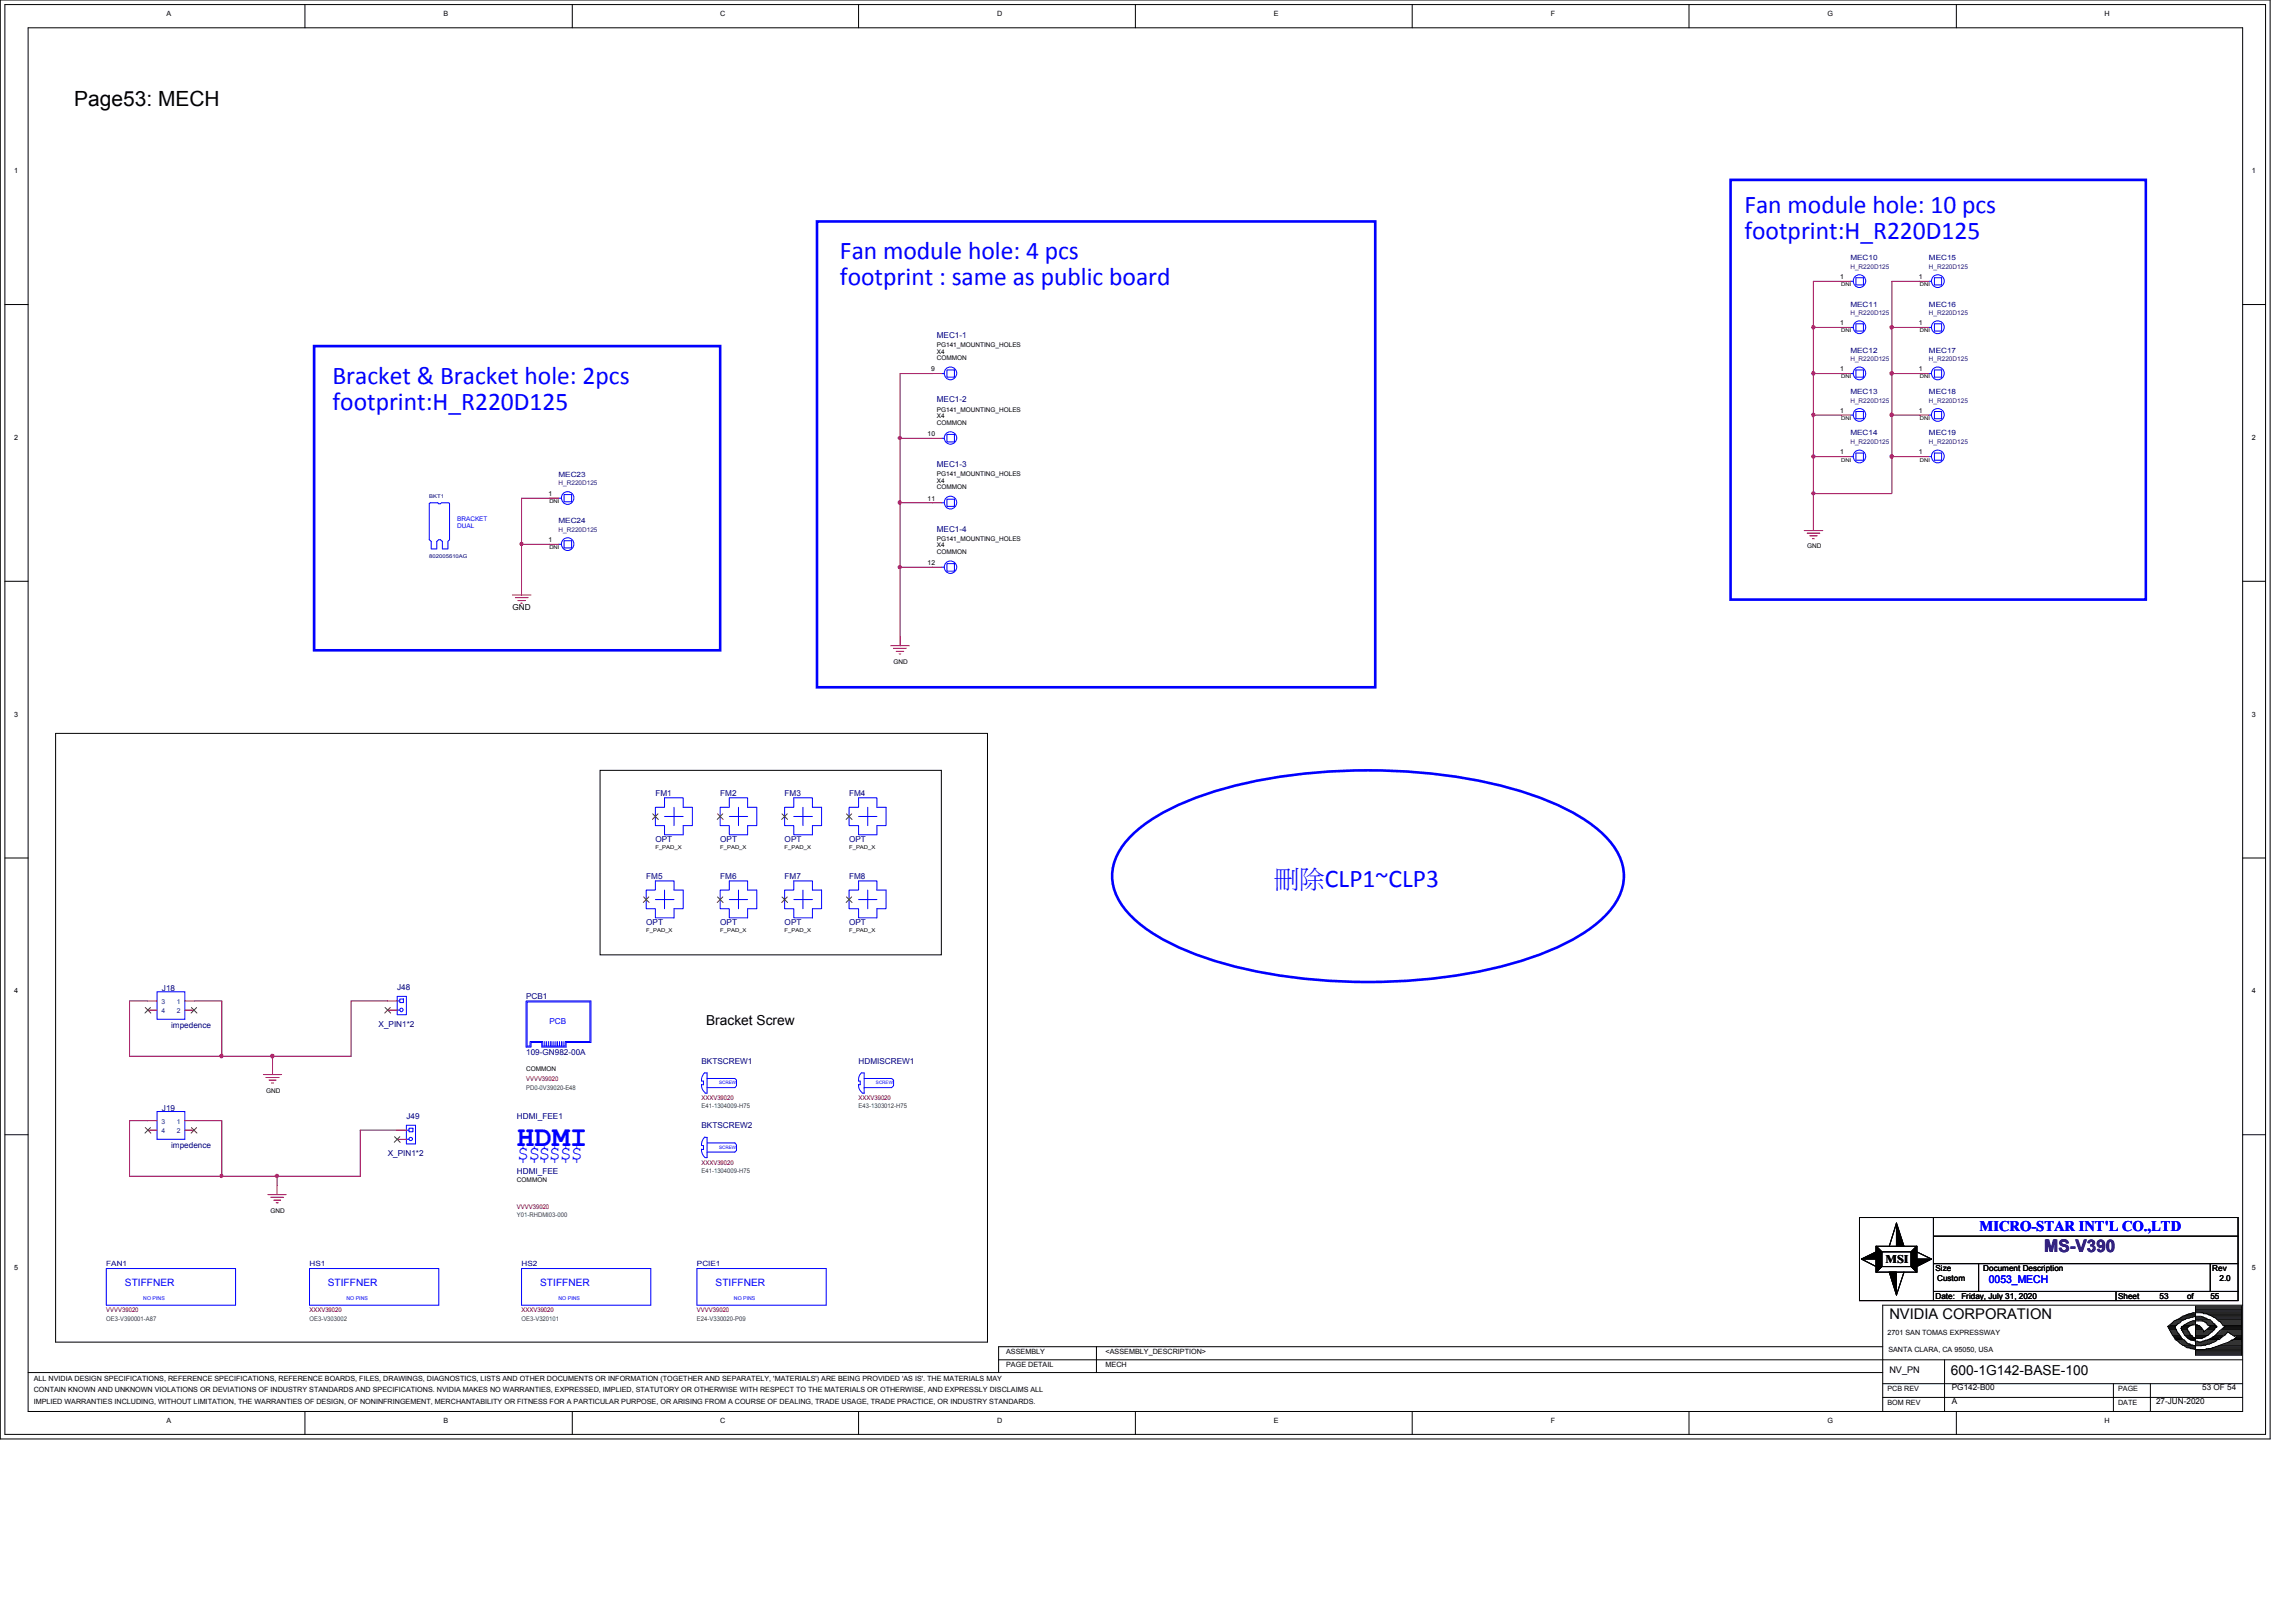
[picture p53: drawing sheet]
<svg xmlns="http://www.w3.org/2000/svg" width="297mm" height="210mm" viewBox="0 0 297 210" stroke-linecap="round" stroke-linejoin="round" font-family="sans-serif">
<defs><g id="words">
<text font-size="3.8" fill="#00f" x="66.9" y="148.3">HDMI</text>
<g font-size="3.3" fill="#00f">
<text x="225.7" y="27.6">Fan module hole: 10 pcs</text>
<text x="108.7" y="33.6">Fan module hole: 4 pcs</text>
<text x="225.7" y="30.9">footprint:H_R220D125</text>
<text x="108.7" y="36.9">footprint : same as public board</text>
<text x="43" y="49.7">Bracket &amp; Bracket hole: 2pcs</text>
<text x="43" y="53">footprint:H_R220D125</text>
<text x="164.8" y="114.8">刪刪CLP1~CLP3</text>
</g>
<g font-size="2.8" fill="#00f">
<text x="66.9" y="150.3">$ $$$$</text>
<text x="68.3" y="150.3">$</text>
</g>
<text font-size="2.7" x="9.6" y="13.7">Page53: MECH</text>
<text font-size="2.2" fill="#400080" x="264.5" y="162.1">MS-V390</text>
<text font-size="1.9" fill="#00f" x="256.1" y="159.3">MICRO-STAR INT'L CO.,LTD</text>
<text font-size="1.9" x="244.4" y="170.7">NVIDIA CORPORATION</text>
<g font-size="1.8">
<text x="91.4" y="132.7">Bracket Screw</text>
<text x="252.4" y="177.9">600-1G142-BASE-100</text>
</g>
<text font-size="1.5" x="243.9" y="163.4">MSI</text>
<text font-size="1.4" fill="#00f" x="257.3" y="166.1">0053_MECH</text>
<g font-size="1.3" fill="#00f">
<text x="16.2" y="166.4">STIFFNER</text>
<text x="42.4" y="166.4">STIFFNER</text>
<text x="69.9" y="166.4">STIFFNER</text>
<text x="92.6" y="166.4">STIFFNER</text>
</g>
<text font-size="1.2" x="244.4" y="177.7">NV_PN</text>
<g font-size="1.1" fill="#000080">
<text x="121.2" y="43.7">MEC1-1</text>
<text x="121.2" y="52.1">MEC1-2</text>
<text x="121.2" y="60.4">MEC1-3</text>
<text x="121.2" y="68.8">MEC1-4</text>
<text x="84.8" y="103">FM1</text>
<text x="93.2" y="103">FM2</text>
<text x="101.5" y="103">FM3</text>
<text x="109.9" y="103">FM4</text>
<text x="83.6" y="113.8">FM5</text>
<text x="84.8" y="109">OPT</text>
<text x="93.2" y="113.8">FM6</text>
<text x="93.2" y="109">OPT</text>
<text x="101.5" y="113.8">FM7</text>
<text x="101.5" y="109">OPT</text>
<text x="109.9" y="113.8">FM8</text>
<text x="109.9" y="109">OPT</text>
<text x="83.6" y="119.8">OPT</text>
<text x="93.2" y="119.8">OPT</text>
<text x="101.5" y="119.8">OPT</text>
<text x="109.9" y="119.8">OPT</text>
<text x="21" y="128.2">J18</text>
<text x="51.4" y="128.1">J48</text>
<text x="68.1" y="129.3">PCB1</text>
<text x="22.1" y="133">impedence</text>
<text x="49" y="132.9">X_PIN1*2</text>
<text x="68.1" y="136.5">109-GN982-00A</text>
<text x="90.8" y="137.7">BKTSCREW1</text>
<text x="111.1" y="137.7">HDMISCREW1</text>
<text x="21" y="143.8">J19</text>
<text x="22.1" y="148.5">impedence</text>
<text x="50.2" y="149.6">X_PIN1*2</text>
<text x="52.6" y="144.8">J49</text>
<text x="66.9" y="144.8">HDMI_FEE1</text>
<text x="90.8" y="146">BKTSCREW2</text>
<text x="66.9" y="152">HDMI_FEE</text>
</g>
<g font-size="1.1">
<text x="66.3" y="78.9">GND</text>
<text x="250.4" y="164.5">Size</text>
<text x="250.6" y="165.7">Custom</text>
<text x="256.6" y="164.5">Document Description</text>
<text x="286.2" y="164.5">Rev</text>
<text x="287.1" y="165.7">2.0</text>
<text x="250.4" y="168.1">Date:</text>
<text x="253.7" y="168.1">Friday, July 31, 2020</text>
<text x="274" y="168.1">Sheet</text>
<text x="279.4" y="168.1">53</text>
<text x="283" y="168.1">of</text>
<text x="286" y="168.1">55</text>
<text x="252.5" y="179.9">PG142-B00</text>
<text x="284.9" y="179.9">53 OF 54</text>
<text x="252.5" y="181.7">A</text>
<text x="278.9" y="181.7">27-JUN-2020</text>
</g>
<text font-size="1.1" fill="#00f" x="71.1" y="132.5">PCB</text>
<g font-size=".9">
<text x="21.5" y="2">A</text>
<text x="57.4" y="2">B</text>
<text x="93.2" y="2">C</text>
<text x="129" y="2">D</text>
<text x="164.8" y="2">E</text>
<text x="200.6" y="2">F</text>
<text x="236.4" y="2">G</text>
<text x="272.2" y="2">H</text>
<text x="1.8" y="22.4">1</text>
<text x="291.3" y="22.4">1</text>
<text x="238.1" y="36.1">1</text>
<text x="248.2" y="36.1">1</text>
<text x="238.1" y="42.1">1</text>
<text x="248.2" y="42.1">1</text>
<text x="120.5" y="48">9</text>
<text x="238.1" y="48">1</text>
<text x="238.1" y="53.4">1</text>
<text x="248.2" y="48">1</text>
<text x="248.2" y="53.4">1</text>
<text x="1.8" y="56.9">2</text>
<text x="120" y="56.4">10</text>
<text x="238.1" y="58.8">1</text>
<text x="248.2" y="58.8">1</text>
<text x="291.3" y="56.9">2</text>
<text x="70.9" y="64.2">1</text>
<text x="120" y="64.8">11</text>
<text x="70.9" y="70.1">1</text>
<text x="120" y="73.1">12</text>
<text x="1.8" y="92.8">3</text>
<text x="291.3" y="92.8">3</text>
<text x="1.8" y="128.6">4</text>
<text x="291.3" y="128.6">4</text>
<text x="1.8" y="164.4">5</text>
<text x="291.3" y="164.4">5</text>
<text x="244.2" y="172.8">2701 SAN TOMAS EXPRESSWAY</text>
<text x="4.4" y="178.7">ALL NVIDIA DESIGN SPECIFICATIONS, REFERENCE SPECIFICATIONS, REFERENCE BOARDS, FILES, DRAWINGS, DIAGNOSTICS, LISTS AND OTHER DOCUMENTS OR INFORMATION (TOGETHER AND SEPARATELY, 'MATERIALS') ARE BEING PROVIDED 'AS IS'. THE MATERIALS MAY</text>
<text x="130.2" y="177">PAGE DETAIL</text>
<text x="130.2" y="175.3">ASSEMBLY</text>
<text x="143" y="175.3">&lt;ASSEMBLY_DESCRIPTION&gt;</text>
<text x="143" y="177">MECH</text>
<text x="244.3" y="174.9">SANTA CLARA, CA 95050, USA</text>
<text x="4.4" y="180.2">CONTAIN KNOWN AND UNKNOWN VIOLATIONS OR DEVIATIONS OF INDUSTRY STANDARDS AND SPECIFICATIONS. NVIDIA MAKES NO WARRANTIES, EXPRESSED, IMPLIED, STATUTORY OR OTHERWISE WITH RESPECT TO THE MATERIALS OR OTHERWISE, AND EXPRESSLY DISCLAIMS ALL</text>
<text x="4.4" y="181.7">IMPLIED WARRANTIES INCLUDING, WITHOUT LIMITATION, THE WARRANTIES OF DESIGN, OF NONINFRINGEMENT, MERCHANTABILITY OR FITNESS FOR A PARTICULAR PURPOSE, OR ARISING FROM A COURSE OF DEALING, TRADE USAGE, TRADE PRACTICE, OR INDUSTRY STANDARDS.</text>
<text x="21.5" y="184.1">A</text>
<text x="57.4" y="184.1">B</text>
<text x="93.2" y="184.1">C</text>
<text x="129" y="184.1">D</text>
<text x="164.8" y="184.1">E</text>
<text x="200.6" y="184.1">F</text>
<text x="236.4" y="184.1">G</text>
<text x="244.2" y="181.8">BOM REV</text>
<text x="244.2" y="180">PCB REV</text>
<text x="272.2" y="184.1">H</text>
<text x="274" y="180">PAGE</text>
<text x="274" y="181.8">DATE</text>
</g>
<g font-size=".9" fill="#000080">
<text x="239.4" y="33.7">MEC10</text>
<text x="249.6" y="33.7">MEC15</text>
<text x="239.4" y="39.7">MEC11</text>
<text x="249.6" y="39.7">MEC16</text>
<text x="239.4" y="45.6">MEC12</text>
<text x="249.6" y="45.6">MEC17</text>
<text x="239.4" y="51">MEC13</text>
<text x="249.6" y="51">MEC18</text>
<text x="239.4" y="56.3">MEC14</text>
<text x="249.6" y="56.3">MEC19</text>
<text x="72.3" y="61.7">MEC23</text>
<text x="72.3" y="67.7">MEC24</text>
<text x="13.8" y="163.8">FAN1</text>
<text x="40" y="163.8">HS1</text>
<text x="67.5" y="163.8">HS2</text>
<text x="90.2" y="163.8">PCIE1</text>
</g>
<g font-size=".9" fill="#004080">
<text x="20.9" y="130">3</text>
<text x="20.9" y="131.1">4</text>
<text x="22.9" y="130">1</text>
<text x="22.9" y="131.1">2</text>
<text x="20.9" y="145.5">3</text>
<text x="20.9" y="146.7">4</text>
<text x="22.9" y="145.5">1</text>
<text x="22.9" y="146.7">2</text>
</g>
<g font-size=".8" fill="#400080">
<text x="239.4" y="34.8">H_R220D125</text>
<text x="249.6" y="34.8">H_R220D125</text>
<text x="239.4" y="40.8">H_R220D125</text>
<text x="249.6" y="40.8">H_R220D125</text>
<text x="239.4" y="46.7">H_R220D125</text>
<text x="249.6" y="46.7">H_R220D125</text>
<text x="239.4" y="52.1">H_R220D125</text>
<text x="249.6" y="52.1">H_R220D125</text>
<text x="239.4" y="57.5">H_R220D125</text>
<text x="249.6" y="57.5">H_R220D125</text>
<text x="72.3" y="62.8">H_R220D125</text>
<text x="72.3" y="68.8">H_R220D125</text>
</g>
<g font-size=".8">
<text x="121.2" y="45.8">X4</text>
<text x="121.2" y="46.6">COMMON</text>
<text x="121.2" y="44.9">PG141_MOUNTING_HOLES</text>
<text x="121.2" y="53.3">PG141_MOUNTING_HOLES</text>
<text x="121.2" y="54.1">X4</text>
<text x="121.2" y="54.9">COMMON</text>
<text x="121.2" y="62.5">X4</text>
<text x="121.2" y="63.3">COMMON</text>
<text x="121.2" y="61.6">PG141_MOUNTING_HOLES</text>
<text x="121.2" y="70.8">X4</text>
<text x="121.2" y="71.7">COMMON</text>
<text x="121.2" y="70">PG141_MOUNTING_HOLES</text>
<text x="233.8" y="71">GND</text>
<text x="115.6" y="85.9">GND</text>
<text x="34.4" y="141.4">GND</text>
<text x="68.1" y="138.6">COMMON</text>
<text x="66.9" y="153">COMMON</text>
<text x="35" y="156.9">GND</text>
</g>
<g font-size=".8" fill="#00f">
<text x="59.1" y="68.3">DUAL</text>
<text x="59.1" y="67.5">BRACKET</text>
</g>
<g font-size=".8" fill="#800000">
<text x="68.1" y="140">VVVV39020</text>
<text x="90.8" y="142.4">XXXV39020</text>
<text x="111.1" y="142.4">XXXV39020</text>
<text x="90.8" y="150.7">XXXV39020</text>
<text x="66.9" y="156.4">VVVV39020</text>
<text x="13.8" y="169.8">VVVV39020</text>
<text x="40" y="169.8">XXXV39020</text>
<text x="67.5" y="169.8">XXXV39020</text>
<text x="90.2" y="169.8">VVVV39020</text>
</g>
<g font-size=".8" fill="#008040">
<text x="68.1" y="141.1">PD0-0V39020-E48</text>
<text x="90.8" y="143.4">E41-1304009-H75</text>
<text x="111.1" y="143.4">E43-1303012-H75</text>
<text x="90.8" y="151.8">E41-1304009-H75</text>
<text x="66.9" y="157.5">Y01-RHDMI03-000</text>
<text x="13.8" y="170.9">OE3-V390001-A87</text>
<text x="40" y="170.9">OE3-V303002</text>
<text x="67.5" y="170.9">OE3-V320101</text>
<text x="90.2" y="170.9">E24-V330020-P09</text>
</g>
<g font-size=".7">
<text x="238.2" y="37">DNI</text>
<text x="248.4" y="37">DNI</text>
<text x="238.2" y="43">DNI</text>
<text x="248.4" y="43">DNI</text>
<text x="238.2" y="49">DNI</text>
<text x="248.4" y="49">DNI</text>
<text x="238.2" y="54.4">DNI</text>
<text x="238.2" y="59.7">DNI</text>
<text x="248.4" y="54.4">DNI</text>
<text x="248.4" y="59.7">DNI</text>
<text x="71.1" y="65.1">DNI</text>
<text x="71.1" y="71.1">DNI</text>
<text x="84.8" y="109.9">F_PAD_X</text>
<text x="93.2" y="109.9">F_PAD_X</text>
<text x="101.5" y="109.9">F_PAD_X</text>
<text x="109.9" y="109.9">F_PAD_X</text>
<text x="83.6" y="120.6">F_PAD_X</text>
<text x="93.2" y="120.6">F_PAD_X</text>
<text x="101.5" y="120.6">F_PAD_X</text>
<text x="109.9" y="120.6">F_PAD_X</text>
</g>
<g font-size=".7" fill="#000080">
<text x="55.5" y="64.4">BKT1</text>
<text x="55.5" y="72.3">802005610AG</text>
</g>
<g font-size=".7" fill="#00f">
<text x="18.5" y="168.2">NO PINS</text>
<text x="44.8" y="168.2">NO PINS</text>
<text x="72.3" y="168.2">NO PINS</text>
<text x="95" y="168.2">NO PINS</text>
</g>
<g font-size=".6" fill="#00f">
<text x="93" y="140.3">SCREW</text>
<text x="113.3" y="140.3">SCREW</text>
<text x="93" y="148.7">SCREW</text>
</g>
</g></defs>
<g fill="none" stroke="#000" stroke-width=".13">
<path d="M0 0h293.7v186.2h-293.7zM.6 .6h292.5v185h-292.5zM3.6 3.6h286.5v179.1h-286.5zM39.4 .6v3M74 .6v3M111.1 .6v3M146.9 .6v3M182.7 .6v3M218.5 .6v3M253.1 .6v3M.6 39.4h3M290.1 39.4h3"/>
<path d="M.6 75.2h3M290.1 75.2h3M7.2 94.9h120.6v78.8h-120.6zM77.6 99.7h44.2v23.9h-44.2zM.6 111h3M290.1 111h3M.6 146.8h3M240.6 157.6h48.9v10.7h-48.9zM245.4 158.3l.9 3h-.9zM245.4 158.3l-1 3M250.1 160h39.4M250.1 157.6v10.7"/>
<path d="M290.1 146.8h3M3.6 177.6h240M129.2 176h160.9M141.8 174.3v3.3M240.8 162.9l1.9-.9v.9zM240.8 162.9l1.9 1M242.7 161.3h5.3v3.3h-5.3zM242.7 161.3l.7 .7v1.9l-.7 .7zM242.7 161.3l.7 .7M243.4 162h3.9v1.9h-3.9zM243.4 163.9l-.7 .7M243.6 174.3h-114.4v3.3"/>
<path d="M243.6 179.1h46.5M244.4 164.6h1v3zM246.3 164.6l-.9 3M247.3 163.9l.7 .7M248 161.3v3.3l-.7-.7v-1.9zM248 161.3l-.7 .7M248 162.9h1.9l-1.9 1zM248 162l1.9 .9M250.1 167.1h39.4M250.1 163.5h39.4M251.6 176v6.7M256 163.5v3.6"/>
<path d="M273.4 179.1v3.6M273.8 167.1v1.2M278.2 179.1v3.6M280.4 171.7h1M280.4 171.7l.3 .4M280.6 171.8h.8M280.6 171.9h.8M280.7 171.5h.8M280.7 172h.8M280.7 172.1h.8M280.7 172.1l.2 .4M280.8 171.4h.8"/>
<path d="M280.8 172.4h.8M280.8 172.2h.8M280.9 171.3h.9M280.9 172.5l.4 .6M280.9 172.5h.9M281 171.2h.9M281 171.2l-.6 .5M281 172.6h.9M281 172.8h.9M281.2 171.1h.9M281.2 172.8h.8M281.3 173.1l.1 .2 .9 .8 .3 .1"/>
<path d="M281.3 173h.8M281.3 173.1h.9M281.4 171.7v.1M281.4 171.8v.1M281.4 171.9l.1 .1M281.4 173.2h.9M281.5 171.5l-.1 .2M281.5 170.8h1M281.5 172v.1M281.5 172.1l.3 .4M281.5 173.3h.8M281.6 173.4h1"/>
<path d="M281.8 171.3l-.3 .2M281.8 170.7h.9M281.8 172.5l.1 .1M281.8 173.6h.9M281.9 172.6l.3 .6 .4 .2M281.9 173.7h1M282 170.6h.9M282.1 170.5h1.3M282.1 173.8h.8M282.2 170.9l-.4 .4M282.2 173.9h1.1M282.2 172.1h.9"/>
<path d="M282.2 172h.7M282.2 172.1l.1 .1M282.2 172v.1M282.2 171.9v.1M282.2 171.8l-.1 .1h.1M282.2 171.8h.9M282.2 171.9h.7M282.3 171.7h-.1v.1M282.3 174.1h1.3M282.3 172.4h.9M282.3 171.7h.9M282.5 170.3h1.5"/>
<path d="M282.5 172.5h.7M282.5 171.5h.9M282.6 174.2h1.4M282.6 172.8h.8M282.6 172.6h.7M282.6 172.8l.3 .3h1M282.6 174.2l.3 .2 1.1 .3M282.6 173.4l.3 .4M282.7 170.7l-.5 .2h-.8M282.7 170.2h1.3M282.7 172.8h.9M282.7 171.4h1.1"/>
<path d="M282.9 174.3h1.1M282.9 173h.8M282.9 170.6l-.2 .1M282.9 170.1h1.1M282.9 173.1l.2 .1h.9M282.9 170.1l-.6 .2-1 .6-.3 .3M282.9 173.8l.4 .1M282.9 171.3h1.1M283.1 174.4h.9M283.1 172.2h-.8l.3 .6M283.1 173.2l.3 .2 1.1 .3 .6-.1M283.1 172.2l.1 .2"/>
<path d="M283.2 171.7l-.3 .2 .2 .3M283.2 172.4l.1 .2M283.2 171.2h.8M283.3 172.6v.2h.3M283.3 173.9l.1 .2h.3a3 3 0 0 0 1.7 0M283.3 173.3h.7M283.4 170.5l-.5 .1M283.4 170h.6M283.4 170l-.5 .1M283.4 171.1h.6M283.6 174.5h.4M283.6 173.4h.4"/>
<path d="M283.6 172.8l.1 .2M283.7 173l.3 .2M284 171.7h.6M284 171.9h.9M284 172.2h1.1M284 172.4h2.2M284 174.7h6M284 170.3l-.6 .2M284 169.6h6M284 169.2h6M284 169.7h6M284 169.4h6"/>
<path d="M284 169.3h6M284 169.5h6M284 175.3h6M284 175.1h6M284 175h6M284 174.9h6M284 173.1h1.1M284 173h1.4M284 173.7h2.3M284 172.8h1.6M284 172.8h1.7M284 173.8h2.1"/>
<path d="M284 173.9h1.7M284 172.6h1.8M284 172.5h1.9M284 174.1h1.4M284 172.1h1M284 172h.9M284 171.8h.8M284 170.5h1.1M284 170.6h1.4M284 170.7h1.6M284 170.8h1.8M284 169h6v6.4h-6z"/>
<path d="M284 171.5h.4M284 174.7h1M284 170.3h.8l.3 .2M284.4 171.5l-.1-.1h-.6l-.5 .3M284.4 171.5h.1l.3 .3M284.8 169.9h5.2M284.8 171.8l.1 .2M284.9 170.9h1M284.9 172l.2 .2M285 169.9h-.4a1.7 1.7 0 0 0-1.2 .1M285 170.9h-.2a2.62 2.62 0 0 0-2.5 .8M285 170.9h.1"/>
<path d="M285 169.9l.1 .1h.4l.2 .1M285 169.9h.1M285 174.7h.1M285 170.9l.2 .2M285.1 173.1h-.1l-.1 .1h-.9M285.1 173.6h1.4M285.1 170.5l.4 .1 .1 .1M285.2 171.1h1M285.2 171.1l.3 .1 .1 .2 .3 .3M285.2 172.2h1.1M285.4 171.2h.9M285.4 170h4.6"/>
<path d="M285.4 173l-.3 .1M285.4 173h.1M285.5 173.4h1.3M285.5 172.1h.9M285.6 172.8l-.2 .2M285.6 171.3h.8M285.6 172h.9M285.6 170.7a1.19 1.19 0 0 1 .8 .6h.1v.1M285.7 172.8h-.1M285.7 171.9h.8M285.7 171.4h.8M285.7 173.3h1.3"/>
<path d="M285.7 170.1h4.3M285.7 174.5h4.3M285.7 173.3l-.6 .3M285.7 170.1l.2 .1M285.8 171.5h.9M285.8 171.8h.9M285.9 171.7h.9M285.9 173.2h1.2M285.9 170.2h4.1M285.9 171.7l-.8 .7v-.2M285.9 173.2l-.2 .1M285.9 171.7h.1"/>
<path d="M285.9 172.5l-.2 .3M285.9 163.5v3.6M285.9 170.2l.5 .3M286.1 173.8l-.7 .3M286.2 173.1h1.2M286.2 174.4h3.8M286.2 170.3h3.8M286.3 173h1.2M286.4 170.5h3.6M286.4 170.5l.9 .6M286.4 172.1l-.5 .4M286.5 171.9l-.1 .2"/>
<path d="M286.5 172.8h1.1M286.5 171.4l.2 .1M286.7 171.8l-.2 .1M286.7 172.8h1.2M286.7 174.3h3.3M286.7 170.6h3.3M286.7 174.3l-.8 .2-.9 .2M286.7 171.5l.1 .2M286.8 171.7v.1h-.1M286.8 172.6h1.2M286.8 170.7h3.2M286.8 172.6l-.9 .6"/>
<path d="M286.9 172.5h1.2M287 170.8h3M287 174.2h3M287.1 170.9h2.9M287.1 172.4h2.9M287.3 171.1h2.7M287.3 171.1l.3 .4 .3 .2M287.3 172.2h2.7M287.4 173.1l-.3 .2h-.2l-.2 .3-.6 .2M287.4 174.1h2.6M287.4 171.2h2.6M287.4 172.1h2.6"/>
<path d="M287.5 171.3h2.5M287.5 172h2.5M287.6 171.4h2.4M287.6 171.9h2.4M287.7 171.5h2.3M287.7 171.8h2.3M287.7 173.9h2.3M287.9 172.8l-.5 .3M287.9 171.7l-1.1 .9M287.9 171.7h2.1M288.1 173.8h1.9M288.2 172.4l-.3 .4"/>
<path d="M288.2 172.4l.2 .1M288.2 172.4h.1M288.3 173.7h1.7M288.4 172.5h1.6M288.4 172.5l.9 .6M288.6 172.6h1.4M288.6 173.6h1.4M288.7 173.4h1.3M288.7 173.4l-.4 .3-1.6 .6M288.8 172.8h1.2M288.9 173.3h1.1M289 173.2h1"/>
<path d="M289 172.8h1M289.3 173.1l-.6 .3M289.3 173h.7M289.3 173.1h.7M290.1 168.9h-46.5v13.8M39.4 182.7v2.9M74 182.7v2.9M111.1 182.7v2.9M146.9 182.7v2.9M182.7 182.7v2.9M218.5 182.7v2.9M243.6 180.8h46.5"/>
<path d="M253.1 182.7v2.9"/>
</g>
<path d="M105.7 28.7h72.2v60.2h-72.2zM223.9 23.3h53.7v54.3h-53.7zM40.6 44.8h52.6v39.4h-52.6zM146.5 108a24.7 24.7 0 0 1 8.9-5 69.2 69.2 0 0 1 26.9-3.1 58.8 58.8 0 0 1 18.1 3.8 20.1 20.1 0 0 1 8 5.3 6.4 6.4 0 0 1 0 8.7 20.1 20.1 0 0 1-8 5.4 63.2 63.2 0 0 1-23.4 4 63.2 63.2 0 0 1-23.4-4 20.1 20.1 0 0 1-8-5.4 6.4 6.4 0 0 1 0-8.7z" fill="none" stroke="#00f" stroke-width=".34"/>
<g fill="none" stroke="#f00" stroke-width=".13">
<path d="M238.2 36.4h1.2M248.4 36.4h1.1M120.6 56.7h1.2M120.6 48.3h1.2M238.2 48.3h1.2M238.2 53.7h1.2M238.2 59.1h1.2M238.2 42.4h1.2M248.4 42.4h1.1M248.4 48.3h1.1M248.4 53.7h1.1M248.4 59.1h1.1"/>
<path d="M66.3 77h2.4M66.7 77.3h1.6M67 77.7h1M67.3 78.1h.3M67.5 75.8v1.2M71.1 70.4h1.2M71.1 64.5h1.2M120.6 73.4h1.2M120.6 65.1h1.2M233.4 68.7h2.4M233.8 69h1.6M234.1 69.3h1"/>
<path d="M234.5 69.7h.2M234.6 67.4v1.3M115.2 83.6h2.4M115.6 83.9h1.7M115.9 84.3h1M116.3 84.6h.2M116.5 82.4v1.2M83.6 116.4h.1M84.8 105.7h.1M93.2 116.4h.1M93.2 105.7h.1M101.5 116.4h.1"/>
<path d="M101.5 105.7h.1M109.8 116.4h.1M109.8 105.7h.1M19.1 129.5h1.2M19.1 130.7h1.2M23.9 129.5h1.2M23.9 130.7h1.2M34.1 139.1h2.3M34.4 139.4h1.7M34.8 139.8h.9M35.3 137.9v1.2M50.2 129.5h1.2"/>
<path d="M50.2 130.7h1.2M19.1 145h1.2M19.1 146.3h1.2M23.9 145h1.2M23.9 146.3h1.2M34.7 154.6h2.3M35 154.9h1.7M35.1 140.2h.3M35.4 155.3h.9M35.7 155.7h.3M35.9 153.4v1.2M51.4 146.3h1.2"/>
<path d="M51.4 147.4h1.2"/>
</g>
<g fill="#000">
<path d="M245.4 158.3l.9 3h-.9zM240.8 162.9l1.9-.9v.9zM244.4 164.6h1v3zM248 162.9h1.9l-1.9 1z"/>
<path d="M242.7 161.3l.7 .7v1.9l-.7 .7z" fill-rule="evenodd"/>
<path d="M242.7 161.3l.7 .7v1.9l-.7 .7z" fill-rule="evenodd"/>
<path d="M242.7 161.3l.7 .7v1.9l-.7 .7z" fill-rule="evenodd"/>
<path d="M248 161.3v3.3l-.7-.7v-1.9z" fill-rule="evenodd"/>
<path d="M248 161.3v3.3l-.7-.7v-1.9z" fill-rule="evenodd"/>
<path d="M248 161.3v3.3l-.7-.7v-1.9z" fill-rule="evenodd"/>
</g>
<g fill="none" stroke="#00f" stroke-width=".13">
<path d="M239.4 36.4h.4M240.1 35.9h1v1h-1zM249.5 36.4h.4M250.3 35.9h.9v1h-.9zM121.8 56.7h.4M121.8 48.3h.4M122.5 56.2h1v1h-1zM122.5 47.9h1v.9h-1zM239.4 48.3h.4M239.4 53.7h.4M239.4 59.1h.4M239.4 42.4h.4"/>
<path d="M240.1 47.9h1v.9h-1zM240.1 53.3h1v.9h-1zM240.1 58.6h1v1h-1zM240.1 41.9h1v.9h-1zM249.5 42.4h.4M249.5 48.3h.4M249.5 53.7h.4M249.5 59.1h.4M250.3 41.9h.9v.9h-.9zM250.3 47.9h.9v.9h-.9zM250.3 53.3h.9v.9h-.9zM250.3 58.6h.9v1h-.9z"/>
<path d="M55.5 65.2l.2-.1h.9l.2 .1h.2l.1-.1h1l.1 .1v4.6l-.3 .3v.9h-.7v-.9l-.2-.3h-.2l-.3 .3v.9h-.7v-.9l-.3-.3zM72.3 70.4h.3M72.3 64.5h.3M73 70h.9v.9h-.9zM73 64h.9v.9h-.9zM121.8 73.4h.4M121.8 65.1h.4M122.5 72.9h1v1h-1zM122.5 64.6h1v.9h-1zM84.8 114h2.4v1.2h1.2v2.4h-1.2v1.2h-2.4v-1.2h-1.2v-2.4h1.2zM84.8 116.4h2.4M86 115.2v2.4"/>
<path d="M86 105.7h2.4M86 103.2h2.4v1.3h1.2v2.3h-1.2v1.2h-2.4v-1.2h-1.2v-2.3h1.2zM87.2 104.5v2.3M93.2 115.2h1.2v-1.2h2.3v1.2h1.2v2.4h-1.2v1.2h-2.3v-1.2h-1.2zM94.4 116.4h2.3M94.4 105.7h2.3M94.4 103.2h2.3v1.3h1.2v2.3h-1.2v1.2h-2.3v-1.2h-1.2v-2.3h1.2zM95.5 115.2v2.4M95.5 104.5v2.3M102.7 114h2.4v1.2h1.2v2.4h-1.2v1.2h-2.4v-1.2h-1.2v-2.4h1.2zM102.7 103.2h2.4v1.3h1.2v2.3h-1.2v1.2h-2.4v-1.2h-1.2v-2.3h1.2zM102.7 116.4h2.4"/>
<path d="M102.7 105.7h2.4M103.9 115.2v2.4M103.9 104.5v2.3M109.8 115.2h1.3v-1.2h2.3v1.2h1.2v2.4h-1.2v1.2h-2.3v-1.2h-1.3zM111.1 103.2h2.3v1.3h1.2v2.3h-1.2v1.2h-2.3v-1.2h-1.3v-2.3h1.3zM111.1 116.4h2.3M111.1 105.7h2.3M112.3 115.2v2.4M112.3 104.5v2.3M20.3 128.3h3.6v3.6h-3.6zM51.4 128.9h1.2v2.4h-1.2zM51.4 129.5h.3"/>
<path d="M51.4 130.7h.3M51.7 129.3h.5v.4h-.5zM51.8 130.5h.3v.2v.2h-.2h-.1zM68.1 129.5h8.3v5.4h-3.2v.6h-3.1v-.6h-1.4v.6h-.6zM68.2 129.7h8.1v5.1h-3.2v.6h-2.9v-.6h-1.6v.6h-.4zM70.5 134.8v.6M70.7 134.8v.6M70.9 134.8v.6M71.2 134.8v.6M71.4 134.8v.6M71.7 134.8v.6M71.9 134.8v.6"/>
<path d="M72.1 134.8v.6M72.4 134.8v.6M72.6 134.8v.6M72.8 134.8v.6M90.8 139.9h.2v.5h-.2M91.2 138.8a1.32 1.32 0 0 0-.4 1.1M91.2 138.8h.3v2.7h-.3M91.5 139.6h3.6l.2 .2v.7l-.2 .3h-3.6M111.1 139.9h.2v.5h-.2M111.5 138.8a1.25 1.25 0 0 0-.4 1.1M111.5 138.8h.3v2.7h-.3M111.8 139.6h3.6l.2 .2v.7l-.2 .3h-3.6"/>
<path d="M20.3 143.8h3.6v3.6h-3.6zM52.6 145.6h1.2v2.4h-1.2zM52.6 146.3h.3M52.6 147.4h.3M52.9 146h.5v.5h-.5zM53 147.2h.3l.1 .2-.1 .1-.2 .1-.1-.1zM90.8 140.3v.2a1.12 1.12 0 0 0 .4 .9M90.8 148.2h.2v.6h-.2M90.8 148.7v.1a1.36 1.36 0 0 0 .4 1M91.2 147.1a1.37 1.37 0 0 0-.4 1.1M91.2 147.2h.3v2.6h-.3M91.5 147.9h3.6l.2 .3v.7l-.2 .2h-3.6"/>
<path d="M111.1 140.3v.2a1.12 1.12 0 0 0 .4 .9M13.8 164.2h16.7v4.7h-16.7zM40 164.2h16.8v4.7h-16.8zM67.5 164.2h16.7v4.7h-16.7zM90.2 164.2h16.7v4.7h-16.7z"/>
<circle cx="240.6" cy="36.4" r=".82"/>
<circle cx="250.7" cy="36.4" r=".83"/>
<circle cx="123" cy="48.3" r=".82"/>
<circle cx="123" cy="56.7" r=".81"/>
<circle cx="240.6" cy="48.3" r=".82"/>
<circle cx="240.6" cy="59.1" r=".82"/>
<circle cx="240.6" cy="53.7" r=".82"/>
<circle cx="240.6" cy="42.3" r=".82"/>
<circle cx="250.7" cy="53.7" r=".83"/>
<circle cx="250.7" cy="59.1" r=".83"/>
<circle cx="250.7" cy="42.3" r=".83"/>
<circle cx="250.7" cy="48.3" r=".83"/>
<circle cx="73.4" cy="70.4" r=".82"/>
<circle cx="73.4" cy="64.4" r=".82"/>
<circle cx="123" cy="65" r=".82"/>
<circle cx="123" cy="73.4" r=".81"/>
</g>
<g fill="none" stroke="#804000" stroke-width=".13">
<path d="M83.3 116.1l.7 .7M83.9 116.1l-.7 .7M84.4 105.3l.8 .7M85.1 105.3l-.7 .7M92.8 116.1l.7 .7M92.8 105.3l.7 .7M93.5 116.1l-.7 .7M93.5 105.3l-.7 .7M101.2 116.1l.7 .7M101.2 105.3l.7 .7M101.8 116.1l-.7 .7M101.8 105.3l-.7 .7"/>
<path d="M109.5 116.1l.7 .7M109.5 105.3l.7 .7M110.2 116.1l-.7 .7M110.2 105.3l-.7 .7M18.8 130.4l.7 .7M19.5 130.4l-.8 .7M24.8 130.4l.7 .7M25.4 130.4l-.7 .7M49.8 130.4l.7 .7M50.5 130.4l-.7 .7M18.8 145.9l.7 .7M19.5 145.9l-.8 .7"/>
<path d="M24.8 145.9l.7 .7M25.4 145.9l-.7 .7M51 147.1l.8 .7M51.7 147.1l-.7 .7"/>
</g>
<path d="M67.5 64.5v5.9M116.5 73.4v9M19.1 129.5h-2.3v7.2M25.1 129.5h3.6v7.2" fill="none" stroke="#800040" stroke-width=".13"/>
<path d="M28.5 136.5h.3l.1 .1-.1 .2-.1 .1-.2-.1z" fill-rule="evenodd" fill="#f0f"/>
<path d="M28.5 136.5h.3l.1 .1-.1 .2-.1 .1-.2-.1z" fill="none" stroke="#f0f" stroke-width=".13"/>
<path d="M16.8 136.7h18.5M50.2 129.5h-4.8v7.2h-10.1v1.2M19.1 145h-2.3v7.2M25.1 145h3.6v7.2M51.4 146.3h-4.8v5.9" fill="none" stroke="#800040" stroke-width=".13"/>
<path d="M35.1 136.5h.3l.1 .1-.1 .2-.2 .1-.1-.1z" fill-rule="evenodd" fill="#f0f"/>
<path d="M35.1 136.5h.3l.1 .1-.1 .2-.2 .1-.1-.1z" fill="none" stroke="#f0f" stroke-width=".13"/>
<path d="M16.8 152.2h11.9" fill="none" stroke="#800040" stroke-width=".13"/>
<path d="M28.5 152h.3l.1 .2-.1 .1-.1 .1-.2-.1z" fill-rule="evenodd" fill="#f0f"/>
<path d="M28.5 152h.3l.1 .2-.1 .1-.1 .1-.2-.1z" fill="none" stroke="#f0f" stroke-width=".13"/>
<path d="M28.7 152.2h7.2M46.6 152.2h-10.7v1.2" fill="none" stroke="#800040" stroke-width=".13"/>
<path d="M35.7 152h.3l.1 .2-.1 .1-.2 .1-.1-.1z" fill-rule="evenodd" fill="#f0f"/>
<path d="M35.7 152h.3l.1 .2-.1 .1-.2 .1-.1-.1z" fill="none" stroke="#f0f" stroke-width=".13"/>
<path d="M238.2 36.4h-3.6v6M234.6 42.4v5.9M234.6 42.4h3.6M234.6 63.9v3.5" fill="none" stroke="#800040" stroke-width=".13"/>
<path d="M234.4 48.1h.3l.1 .2-.1 .2-.1 .1-.2-.1z" fill-rule="evenodd" fill="#f0f"/>
<path d="M234.4 48.1h.3l.1 .2-.1 .2-.1 .1-.2-.1z" fill="none" stroke="#f0f" stroke-width=".13"/>
<path d="M234.4 42.2h.3l.1 .1-.1 .2-.1 .1-.2-.1z" fill-rule="evenodd" fill="#f0f"/>
<path d="M234.4 42.2h.3l.1 .1-.1 .2-.1 .1-.2-.1z" fill="none" stroke="#f0f" stroke-width=".13"/>
<path d="M234.6 53.7v5.4M234.6 53.7h3.6M238.2 48.3h-3.6v5.4" fill="none" stroke="#800040" stroke-width=".13"/>
<path d="M234.4 58.9h.3l.1 .2-.1 .1-.1 .1-.2-.1z" fill-rule="evenodd" fill="#f0f"/>
<path d="M234.4 58.9h.3l.1 .2-.1 .1-.1 .1-.2-.1z" fill="none" stroke="#f0f" stroke-width=".13"/>
<path d="M234.4 53.5h.3l.1 .2-.1 .2h-.1h-.2z" fill-rule="evenodd" fill="#f0f"/>
<path d="M234.4 53.5h.3l.1 .2-.1 .2h-.1h-.2z" fill="none" stroke="#f0f" stroke-width=".13"/>
<path d="M248.4 36.4h-3.6v11.9M238.2 59.1h-3.6v4.8" fill="none" stroke="#800040" stroke-width=".13"/>
<path d="M244.6 48.1h.3l.1 .2-.1 .2-.2 .1-.1-.1z" fill-rule="evenodd" fill="#f0f"/>
<path d="M244.6 48.1h.3l.1 .2-.1 .2-.2 .1-.1-.1z" fill="none" stroke="#f0f" stroke-width=".13"/>
<path d="M244.6 42.2h.3l.1 .1-.1 .2-.2 .1-.1-.1z" fill-rule="evenodd" fill="#f0f"/>
<path d="M244.6 42.2h.3l.1 .1-.1 .2-.2 .1-.1-.1z" fill="none" stroke="#f0f" stroke-width=".13"/>
<path d="M244.8 42.4h3.6M248.4 48.3h-3.6v10.8" fill="none" stroke="#800040" stroke-width=".13"/>
<path d="M244.6 58.9h.3l.1 .2-.1 .1-.2 .1-.1-.1z" fill-rule="evenodd" fill="#f0f"/>
<path d="M244.6 58.9h.3l.1 .2-.1 .1-.2 .1-.1-.1z" fill="none" stroke="#f0f" stroke-width=".13"/>
<path d="M244.6 53.5h.3l.1 .2-.1 .2h-.2h-.1z" fill-rule="evenodd" fill="#f0f"/>
<path d="M244.6 53.5h.3l.1 .2-.1 .2h-.2h-.1z" fill="none" stroke="#f0f" stroke-width=".13"/>
<path d="M244.8 53.7h3.6M248.4 59.1h-3.6v4.8h-10.2" fill="none" stroke="#800040" stroke-width=".13"/>
<path d="M234.4 63.7h.3l.1 .1-.1 .2h-.1h-.2z" fill-rule="evenodd" fill="#f0f"/>
<path d="M234.4 63.7h.3l.1 .1-.1 .2h-.1h-.2z" fill="none" stroke="#f0f" stroke-width=".13"/>
<path d="M120.6 48.3h-4.1v8.4M120.6 56.7h-4.1v8.4" fill="none" stroke="#800040" stroke-width=".13"/>
<path d="M116.3 56.5h.2l.1 .2-.1 .1-.1 .1-.1-.1z" fill-rule="evenodd" fill="#f0f"/>
<path d="M116.3 56.5h.2l.1 .2-.1 .1-.1 .1-.1-.1z" fill="none" stroke="#f0f" stroke-width=".13"/>
<path d="M120.6 65.1h-4.1v8.3" fill="none" stroke="#800040" stroke-width=".13"/>
<path d="M116.3 64.9h.2l.1 .1-.1 .2-.1 .1-.1-.1z" fill-rule="evenodd" fill="#f0f"/>
<path d="M116.3 64.9h.2l.1 .1-.1 .2-.1 .1-.1-.1z" fill="none" stroke="#f0f" stroke-width=".13"/>
<path d="M116.3 73.2h.2l.1 .2-.1 .1-.1 .1-.1-.1z" fill-rule="evenodd" fill="#f0f"/>
<path d="M116.3 73.2h.2l.1 .2-.1 .1-.1 .1-.1-.1z" fill="none" stroke="#f0f" stroke-width=".13"/>
<path d="M67.5 64.5h3.6M71.1 70.4h-3.6v5.4M116.5 73.4h4.1" fill="none" stroke="#800040" stroke-width=".13"/>
<path d="M67.3 70.2h.3l.1 .2-.1 .1-.1 .1-.2-.1z" fill-rule="evenodd" fill="#f0f"/>
<path d="M67.3 70.2h.3l.1 .2-.1 .1-.1 .1-.2-.1z" fill="none" stroke="#f0f" stroke-width=".13"/>
<path d="M28.5 136.5h.3l.1 .1-.1 .2-.1 .1-.2-.1z" fill-rule="evenodd" fill="#f0f"/>
<path d="M28.5 136.5h.3l.1 .1-.1 .2-.1 .1-.2-.1z" fill="none" stroke="#f0f" stroke-width=".13"/>
<path d="M35.1 136.5h.3l.1 .1-.1 .2-.2 .1-.1-.1z" fill-rule="evenodd" fill="#f0f"/>
<path d="M35.1 136.5h.3l.1 .1-.1 .2-.2 .1-.1-.1z" fill="none" stroke="#f0f" stroke-width=".13"/>
<path d="M28.5 152h.3l.1 .2-.1 .1-.1 .1-.2-.1z" fill-rule="evenodd" fill="#f0f"/>
<path d="M28.5 152h.3l.1 .2-.1 .1-.1 .1-.2-.1z" fill="none" stroke="#f0f" stroke-width=".13"/>
<path d="M35.7 152h.3l.1 .2-.1 .1-.2 .1-.1-.1z" fill-rule="evenodd" fill="#f0f"/>
<path d="M35.7 152h.3l.1 .2-.1 .1-.2 .1-.1-.1z" fill="none" stroke="#f0f" stroke-width=".13"/>
<path d="M234.4 48.1h.3l.1 .2-.1 .2-.1 .1-.2-.1z" fill-rule="evenodd" fill="#f0f"/>
<path d="M234.4 48.1h.3l.1 .2-.1 .2-.1 .1-.2-.1z" fill="none" stroke="#f0f" stroke-width=".13"/>
<path d="M234.4 42.2h.3l.1 .1-.1 .2-.1 .1-.2-.1z" fill-rule="evenodd" fill="#f0f"/>
<path d="M234.4 42.2h.3l.1 .1-.1 .2-.1 .1-.2-.1z" fill="none" stroke="#f0f" stroke-width=".13"/>
<path d="M234.4 58.9h.3l.1 .2-.1 .1-.1 .1-.2-.1z" fill-rule="evenodd" fill="#f0f"/>
<path d="M234.4 58.9h.3l.1 .2-.1 .1-.1 .1-.2-.1z" fill="none" stroke="#f0f" stroke-width=".13"/>
<path d="M234.4 53.5h.3l.1 .2-.1 .2h-.1h-.2z" fill-rule="evenodd" fill="#f0f"/>
<path d="M234.4 53.5h.3l.1 .2-.1 .2h-.1h-.2z" fill="none" stroke="#f0f" stroke-width=".13"/>
<path d="M244.6 48.1h.3l.1 .2-.1 .2-.2 .1-.1-.1z" fill-rule="evenodd" fill="#f0f"/>
<path d="M244.6 48.1h.3l.1 .2-.1 .2-.2 .1-.1-.1z" fill="none" stroke="#f0f" stroke-width=".13"/>
<path d="M244.6 42.2h.3l.1 .1-.1 .2-.2 .1-.1-.1z" fill-rule="evenodd" fill="#f0f"/>
<path d="M244.6 42.2h.3l.1 .1-.1 .2-.2 .1-.1-.1z" fill="none" stroke="#f0f" stroke-width=".13"/>
<path d="M244.6 58.9h.3l.1 .2-.1 .1-.2 .1-.1-.1z" fill-rule="evenodd" fill="#f0f"/>
<path d="M244.6 58.9h.3l.1 .2-.1 .1-.2 .1-.1-.1z" fill="none" stroke="#f0f" stroke-width=".13"/>
<path d="M244.6 53.5h.3l.1 .2-.1 .2h-.2h-.1z" fill-rule="evenodd" fill="#f0f"/>
<path d="M244.6 53.5h.3l.1 .2-.1 .2h-.2h-.1z" fill="none" stroke="#f0f" stroke-width=".13"/>
<path d="M234.4 63.7h.3l.1 .1-.1 .2h-.1h-.2z" fill-rule="evenodd" fill="#f0f"/>
<path d="M234.4 63.7h.3l.1 .1-.1 .2h-.1h-.2z" fill="none" stroke="#f0f" stroke-width=".13"/>
<path d="M116.3 56.5h.2l.1 .2-.1 .1-.1 .1-.1-.1z" fill-rule="evenodd" fill="#f0f"/>
<path d="M116.3 56.5h.2l.1 .2-.1 .1-.1 .1-.1-.1z" fill="none" stroke="#f0f" stroke-width=".13"/>
<path d="M116.3 64.9h.2l.1 .1-.1 .2-.1 .1-.1-.1z" fill-rule="evenodd" fill="#f0f"/>
<path d="M116.3 64.9h.2l.1 .1-.1 .2-.1 .1-.1-.1z" fill="none" stroke="#f0f" stroke-width=".13"/>
<path d="M116.3 73.2h.2l.1 .2-.1 .1-.1 .1-.1-.1z" fill-rule="evenodd" fill="#f0f"/>
<path d="M116.3 73.2h.2l.1 .2-.1 .1-.1 .1-.1-.1z" fill="none" stroke="#f0f" stroke-width=".13"/>
<path d="M67.3 70.2h.3l.1 .2-.1 .1-.1 .1-.2-.1z" fill-rule="evenodd" fill="#f0f"/>
<path d="M67.3 70.2h.3l.1 .2-.1 .1-.1 .1-.2-.1z" fill="none" stroke="#f0f" stroke-width=".13"/>
<use href="#words"/>
</svg>
